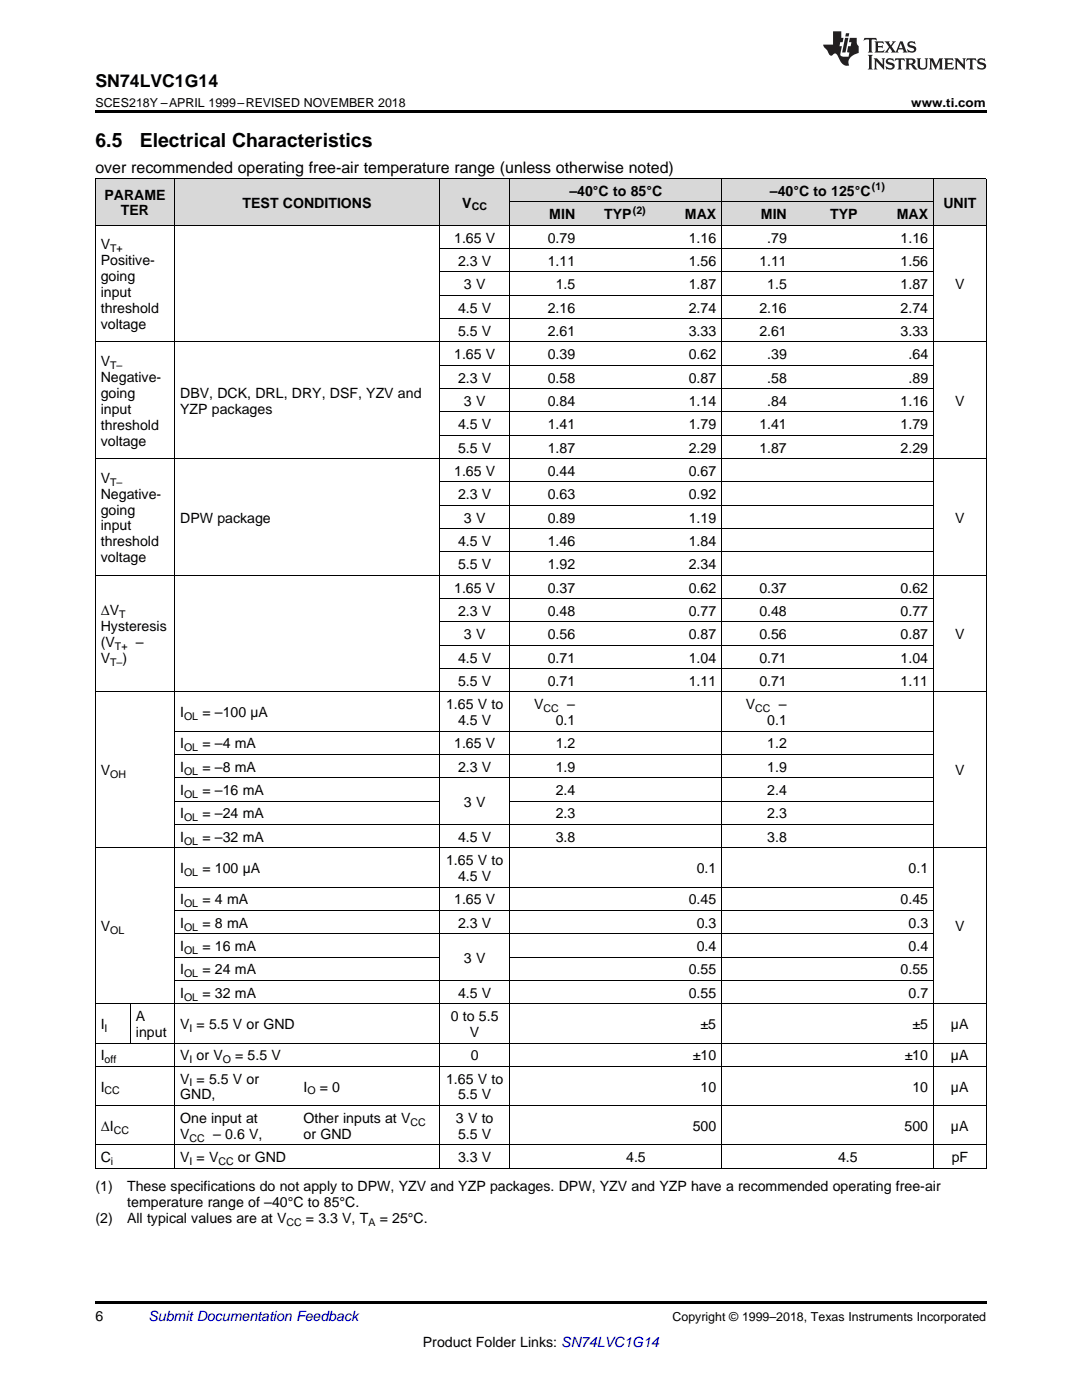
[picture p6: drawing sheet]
<svg xmlns="http://www.w3.org/2000/svg" width="216mm" height="279mm" viewBox="0 0 216 279" stroke-linecap="round" stroke-linejoin="round" font-family="sans-serif">
<defs><g id="words">
<g font-size="3.9">
<text x="19" y="29.3">6.5</text>
<text x="27.9" y="29.3">Electrical Characteristics</text>
</g>
<text font-size="3.5" x="19" y="17.3">SN74LVC1G14</text>
<text font-size="3.2" x="19" y="34.4">over recommended operating free-air temperature range (unless otherwise noted)</text>
<g font-size="2.8">
<text x="20.8" y="39.8">PARAME</text>
<text x="48.4" y="41.4">TEST CONDITIONS</text>
<text x="92.3" y="41.4">V</text>
<text x="113.6" y="39.1">–40°C to 85°</text>
<text x="130.1" y="39.1">C</text>
<text x="153.6" y="39.1">–40</text>
<text x="158.3" y="39.1">°C to 125°C</text>
<text x="188.2" y="41.4">UNIT</text>
<text x="24.1" y="43">TER</text>
<text x="109.6" y="43.7">MIN</text>
<text x="120.5" y="43.7">TYP</text>
<text x="136.7" y="43.7">MAX</text>
<text x="151.8" y="43.7">MIN</text>
<text x="165.6" y="43.7">TYP</text>
<text x="178.9" y="43.7">MAX</text>
<text x="20.1" y="49.8">V</text>
<text x="20.1" y="53">Positive-</text>
<text x="90.6" y="48.4">1.65 V</text>
<text x="91.4" y="53.1">2.3 V</text>
<text x="109.3" y="48.4">0.79</text>
<text x="109.3" y="53.1">1.11</text>
<text x="137.4" y="48.4">1.16</text>
<text x="137.4" y="53.1">1.56</text>
<text x="151.5" y="53.1">1.11</text>
<text x="153.1" y="48.4">.79</text>
<text x="179.7" y="48.4">1.16</text>
<text x="179.7" y="53.1">1.56</text>
<text x="20.1" y="56.1">going</text>
<text x="20.1" y="59.3">input</text>
<text x="92.6" y="57.7">3 V</text>
<text x="110.9" y="57.7">1.5</text>
<text x="137.4" y="57.7">1.87</text>
<text x="153.1" y="57.7">1.5</text>
<text x="179.7" y="57.7">1.87</text>
<text x="190.6" y="57.7">V</text>
<text x="20.1" y="62.5">threshold</text>
<text x="20.1" y="65.7">voltage</text>
<text x="91.4" y="62.4">4.5 V</text>
<text x="109.3" y="62.4">2.16</text>
<text x="137.4" y="62.4">2.74</text>
<text x="151.5" y="62.4">2.16</text>
<text x="179.7" y="62.4">2.74</text>
<text x="90.6" y="71.7">1.65 V</text>
<text x="91.4" y="67">5.5 V</text>
<text x="109.3" y="67">2.61</text>
<text x="109.3" y="71.7">0.39</text>
<text x="137.4" y="67">3.33</text>
<text x="137.4" y="71.7">0.62</text>
<text x="151.5" y="67">2.61</text>
<text x="153.1" y="71.7">.39</text>
<text x="179.7" y="67">3.33</text>
<text x="181.3" y="71.7">.64</text>
<text x="20.1" y="73.1">V</text>
<text x="20.1" y="76.2">Negative-</text>
<text x="91.4" y="76.3">2.3 V</text>
<text x="109.3" y="76.3">0.58</text>
<text x="137.4" y="76.3">0.87</text>
<text x="153.1" y="76.3">.58</text>
<text x="181.3" y="76.3">.89</text>
<text x="20.1" y="79.4">going</text>
<text x="20.1" y="82.6">input</text>
<text x="35.9" y="79.4">DBV, DCK, DRL, DRY, DSF, YZV and</text>
<text x="35.9" y="82.6">YZP packages</text>
<text x="92.6" y="81">3 V</text>
<text x="109.3" y="81">0.84</text>
<text x="137.4" y="81">1.14</text>
<text x="153.1" y="81">.84</text>
<text x="179.7" y="81">1.16</text>
<text x="190.6" y="81">V</text>
<text x="20.1" y="85.8">threshold</text>
<text x="20.1" y="88.9">voltage</text>
<text x="91.4" y="85.7">4.5 V</text>
<text x="109.3" y="85.7">1.41</text>
<text x="137.4" y="85.7">1.79</text>
<text x="151.5" y="85.7">1.41</text>
<text x="179.7" y="85.7">1.79</text>
<text x="90.6" y="95">1.65 V</text>
<text x="91.4" y="90.3">5.5 V</text>
<text x="109.3" y="90.3">1.87</text>
<text x="109.3" y="95">0.44</text>
<text x="137.4" y="90.3">2.29</text>
<text x="137.4" y="95">0.67</text>
<text x="151.5" y="90.3">1.87</text>
<text x="179.7" y="90.3">2.29</text>
<text x="20.1" y="96.3">V</text>
<text x="20.1" y="99.5">Negative-</text>
<text x="91.4" y="99.6">2.3 V</text>
<text x="109.3" y="99.6">0.63</text>
<text x="137.4" y="99.6">0.92</text>
<text x="20.1" y="102.7">going</text>
<text x="20.1" y="105.9">input</text>
<text x="35.9" y="104.3">DPW package</text>
<text x="92.6" y="104.3">3 V</text>
<text x="109.3" y="104.3">0.89</text>
<text x="137.4" y="104.3">1.19</text>
<text x="190.6" y="104.3">V</text>
<text x="20.1" y="109">threshold</text>
<text x="20.1" y="112.2">voltage</text>
<text x="91.4" y="108.9">4.5 V</text>
<text x="91.4" y="113.6">5.5 V</text>
<text x="109.3" y="108.9">1.46</text>
<text x="109.3" y="113.6">1.92</text>
<text x="137.4" y="108.9">1.84</text>
<text x="137.4" y="113.6">2.34</text>
<text x="90.6" y="118.3">1.65 V</text>
<text x="109.3" y="118.3">0.37</text>
<text x="137.4" y="118.3">0.62</text>
<text x="151.5" y="118.3">0.37</text>
<text x="179.7" y="118.3">0.62</text>
<text x="20.1" y="122.8">ΔV</text>
<text x="20.1" y="126">Hysteresis</text>
<text x="91.4" y="122.9">2.3 V</text>
<text x="109.3" y="122.9">0.48</text>
<text x="137.4" y="122.9">0.77</text>
<text x="151.5" y="122.9">0.48</text>
<text x="179.7" y="122.9">0.77</text>
<text x="20.1" y="129.2">(V</text>
<text x="27.1" y="129.2">–</text>
<text x="92.6" y="127.6">3 V</text>
<text x="109.3" y="127.6">0.56</text>
<text x="137.4" y="127.6">0.87</text>
<text x="151.5" y="127.6">0.56</text>
<text x="179.7" y="127.6">0.87</text>
<text x="190.6" y="127.6">V</text>
<text x="20.1" y="132.3">V</text>
<text x="24.4" y="132.3">)</text>
<text x="91.4" y="132.2">4.5 V</text>
<text x="91.4" y="136.9">5.5 V</text>
<text x="109.3" y="132.2">0.71</text>
<text x="109.3" y="136.9">0.71</text>
<text x="137.4" y="132.2">1.04</text>
<text x="137.4" y="136.9">1.11</text>
<text x="151.5" y="132.2">0.71</text>
<text x="151.5" y="136.9">0.71</text>
<text x="179.7" y="132.2">1.04</text>
<text x="179.7" y="136.9">1.11</text>
<text x="35.9" y="143.1">I</text>
<text x="40.4" y="143.1">= –100 µA</text>
<text x="89" y="141.5">1.65 V to</text>
<text x="106.6" y="141.5">V</text>
<text x="113.2" y="141.5">–</text>
<text x="148.8" y="141.5">V</text>
<text x="155.4" y="141.5">–</text>
<text x="35.9" y="149.4">I</text>
<text x="40.4" y="149.4">= –4 mA</text>
<text x="90.6" y="149.4">1.65 V</text>
<text x="91.4" y="144.7">4.5 V</text>
<text x="110.9" y="144.7">0.1</text>
<text x="110.9" y="149.4">1.2</text>
<text x="153.1" y="144.7">0.1</text>
<text x="153.1" y="149.4">1.2</text>
<text x="20.1" y="154.8">V</text>
<text x="35.9" y="154">I</text>
<text x="40.4" y="154">= –8 mA</text>
<text x="91.4" y="154">2.3 V</text>
<text x="110.9" y="154">1.9</text>
<text x="153.1" y="154">1.9</text>
<text x="190.6" y="154.8">V</text>
<text x="35.9" y="158.7">I</text>
<text x="40.4" y="158.7">= –16 mA</text>
<text x="92.6" y="161">3 V</text>
<text x="110.9" y="158.7">2.4</text>
<text x="153.1" y="158.7">2.4</text>
<text x="35.9" y="163.3">I</text>
<text x="35.9" y="168">I</text>
<text x="40.4" y="163.3">= –24 mA</text>
<text x="40.4" y="168">= –32 mA</text>
<text x="91.4" y="168">4.5 V</text>
<text x="110.9" y="163.3">2.3</text>
<text x="110.9" y="168">3.8</text>
<text x="153.1" y="163.3">2.3</text>
<text x="153.1" y="168">3.8</text>
<text x="89" y="172.6">1.65 V to</text>
<text x="35.9" y="174.2">I</text>
<text x="40.4" y="174.2">= 100 µA</text>
<text x="91.4" y="175.8">4.5 V</text>
<text x="139" y="174.2">0.1</text>
<text x="181.3" y="174.2">0.1</text>
<text x="20.1" y="185.9">V</text>
<text x="35.9" y="180.5">I</text>
<text x="35.9" y="185.1">I</text>
<text x="40.4" y="180.5">= 4 mA</text>
<text x="40.4" y="185.1">= 8 mA</text>
<text x="90.6" y="180.5">1.65 V</text>
<text x="91.4" y="185.1">2.3 V</text>
<text x="137.4" y="180.5">0.45</text>
<text x="139" y="185.1">0.3</text>
<text x="179.7" y="180.5">0.45</text>
<text x="181.3" y="185.1">0.3</text>
<text x="190.6" y="185.9">V</text>
<text x="35.9" y="189.8">I</text>
<text x="40.4" y="189.8">= 16 mA</text>
<text x="139" y="189.8">0.4</text>
<text x="181.3" y="189.8">0.4</text>
<text x="35.9" y="194.5">I</text>
<text x="40.4" y="194.5">= 24 mA</text>
<text x="92.6" y="192.1">3 V</text>
<text x="137.4" y="194.5">0.55</text>
<text x="179.7" y="194.5">0.55</text>
<text x="27.1" y="203.8">A</text>
<text x="35.9" y="199.1">I</text>
<text x="40.4" y="199.1">= 32 mA</text>
<text x="90" y="203.8">0 to 5.5</text>
<text x="91.4" y="199.1">4.5 V</text>
<text x="137.4" y="199.1">0.55</text>
<text x="181.3" y="199.1">0.7</text>
<text x="20.1" y="205.4">I</text>
<text x="27.1" y="206.9">input</text>
<text x="35.9" y="205.4">V = 5.5 V or GND</text>
<text x="93.8" y="206.9">V</text>
<text x="139.8" y="205.4">±5</text>
<text x="182.1" y="205.4">±5</text>
<text x="189.8" y="205.4">µA</text>
<text x="20.1" y="211.6">I</text>
<text x="35.9" y="211.6">V or V</text>
<text x="46.9" y="211.6">= 5.5 V</text>
<text x="93.9" y="211.6">0</text>
<text x="138.3" y="211.6">±10</text>
<text x="180.5" y="211.6">±10</text>
<text x="189.8" y="211.6">µA</text>
<text x="20.1" y="217.8">I</text>
<text x="35.9" y="216.3">V = 5.5 V or</text>
<text x="35.9" y="219.4">GND,</text>
<text x="60.6" y="217.8">I</text>
<text x="63.8" y="217.8">= 0</text>
<text x="89" y="216.3">1.65 V to</text>
<text x="91.4" y="219.4">5.5 V</text>
<text x="139.8" y="217.8">10</text>
<text x="182.1" y="217.8">10</text>
<text x="189.8" y="217.8">µA</text>
<text x="20.1" y="225.7">ΔI</text>
<text x="35.9" y="224.1">One input at</text>
<text x="35.9" y="227.3">V</text>
<text x="42.5" y="227.3">– 0.6 V,</text>
<text x="60.6" y="224.1">Other inputs at V</text>
<text x="60.6" y="227.3">or GND</text>
<text x="91" y="224.1">3 V to</text>
<text x="91.4" y="227.3">5.5 V</text>
<text x="138.2" y="225.7">500</text>
<text x="180.5" y="225.7">500</text>
<text x="189.8" y="225.7">µA</text>
<text x="20.1" y="231.9">C</text>
<text x="35.9" y="231.9">V = V</text>
<text x="47.5" y="231.9">or GND</text>
<text x="91.4" y="231.9">3.3 V</text>
<text x="125" y="231.9">4.5</text>
<text x="167.2" y="231.9">4.5</text>
<text x="189.9" y="231.9">pF</text>
<text x="19" y="237.8">(1)</text>
<text x="25.4" y="237.8">These specifications do not apply to DPW, YZV and YZP packages. DPW, YZV and YZP have a recommended operating free-air</text>
<text x="19" y="244.1">(2)</text>
<text x="25.4" y="244.1">All typical values are at V</text>
<text x="25.4" y="240.9">temperature range of –40°C to 85°C.</text>
<text x="61" y="244.1">= 3.3 V, T</text>
<text x="75.8" y="244.1">= 25°C.</text>
<text x="19" y="263.6">6</text>
<text x="84.4" y="268.9">Product Folder Links: SN74LVC1G14</text>
</g>
<text font-size="2.8" fill="#0000c8" x="29.6" y="263.6">Submit Documentation Feedback</text>
<g font-size="2.5">
<text x="19" y="21.4">SCES218Y –APRIL 1999–REVISED NOVEMBER 2018</text>
<text x="181.8" y="21.4">www.ti.com</text>
<text x="134.2" y="263.6">Copyright © 1999–2018, Texas Instruments Incorporated</text>
</g>
<g font-size="2.1">
<text x="94.1" y="42">CC</text>
<text x="174" y="38">(1)</text>
<text x="126.3" y="42.6">(2)</text>
<text x="22" y="50.3">T+</text>
<text x="22" y="73.6">T–</text>
<text x="22" y="96.9">T–</text>
<text x="23.8" y="123.4">T</text>
<text x="22.9" y="129.7">T+</text>
<text x="22" y="132.9">T–</text>
<text x="36.7" y="143.7">OL</text>
<text x="108.4" y="142.1">CC</text>
<text x="150.7" y="142.1">CC</text>
<text x="36.7" y="149.9">OL</text>
<text x="22" y="155.3">OH</text>
<text x="36.7" y="154.6">OL</text>
<text x="36.7" y="159.2">OL</text>
<text x="36.7" y="163.9">OL</text>
<text x="36.7" y="168.6">OL</text>
<text x="36.7" y="174.8">OL</text>
<text x="36.7" y="181">OL</text>
<text x="36.7" y="185.7">OL</text>
<text x="22" y="186.4">OL</text>
<text x="36.7" y="190.4">OL</text>
<text x="36.7" y="195">OL</text>
<text x="36.7" y="199.7">OL</text>
<text x="20.9" y="205.9">I</text>
<text x="37.8" y="205.9">I</text>
<text x="20.9" y="212.2">off</text>
<text x="37.8" y="212.2">I</text>
<text x="44.5" y="212.2">O</text>
<text x="20.9" y="218.4">CC</text>
<text x="37.8" y="216.8">I</text>
<text x="61.3" y="218.4">O</text>
<text x="22.7" y="226.2">CC</text>
<text x="37.8" y="227.8">CC</text>
<text x="81.9" y="224.6">CC</text>
<text x="22.1" y="232.5">i</text>
<text x="37.8" y="232.5">I</text>
<text x="43.6" y="232.5">CC</text>
<text x="57.1" y="244.7">CC</text>
<text x="73.5" y="244.7">A</text>
</g>
</g></defs>
<g fill="#d8d8d8">
<path d="M19 35.7h7.1v9.3h-7.1z"/>
<path d="M26.1 35.7h8.8v9.3h-8.8z"/>
<path d="M34.9 35.7h24.6v9.3h-24.6z"/>
<path d="M59.5 35.7h28.2v9.3h-28.2z"/>
<path d="M87.7 35.7h14.1v9.3h-14.1z"/>
<path d="M186.3 35.7h10.5v9.3h-10.5z"/>
<path d="M101.8 40.4h14.1v4.6h-14.1z"/>
<path d="M115.9 40.4h14v4.6h-14z"/>
<path d="M129.9 40.4h14.1v4.6h-14.1z"/>
<path d="M144 40.4h14.1v4.6h-14.1z"/>
<path d="M158.1 40.4h14.1v4.6h-14.1z"/>
<path d="M172.2 40.4h14.1v4.6h-14.1z"/>
<path d="M101.8 35.7h14.1v4.7h-14.1z"/>
<path d="M115.9 35.7h14v4.7h-14z"/>
<path d="M129.9 35.7h14.1v4.7h-14.1z"/>
<path d="M144 35.7h14.1v4.7h-14.1z"/>
<path d="M158.1 35.7h14.1v4.7h-14.1z"/>
<path d="M172.2 35.7h14.1v4.7h-14.1z"/>
</g>
<path d="M19 22h177.8v.5h-177.8zM19 233.2h.2zM34.8 233.2h.1zM59.4 233.2h.1zM87.6 233.2h.1zM101.7 233.2h.1zM115.7 233.2h.2zM129.8 233.2h.1zM143.9 233.2h.1zM186.2 233.2h.1zM196.7 233.2h.1zM19 259.7h177.8v.5h-177.8z" fill="#000"/>
<g fill="none" stroke="#000" stroke-width=".2">
<path d="M19 35.6h177.8M19.1 35.7v197.5M34.8 35.7v197.5M87.6 35.7v197.5M101.7 35.7v197.5M144 35.7v197.5M186.2 35.7v197.5M196.8 35.7v197.5M19 45h177.8M87.7 58.9h98.6M87.7 54.3h98.6M87.7 49.6h98.6"/>
<path d="M101.8 40.3h84.4M19 68.2h177.8M87.7 77.6h98.6M87.7 72.9h98.6M87.7 63.6h98.6M19 91.5h177.8M87.7 96.2h98.6M87.7 86.9h98.6M87.7 82.2h98.6M19 114.8h177.8M87.7 119.5h98.6M87.7 110.2h98.6"/>
<path d="M87.7 105.5h98.6M87.7 100.8h98.6M19 138.1h177.8M87.7 133.4h98.6M87.7 128.8h98.6M87.7 124.1h98.6M34.9 159.9h52.8M34.9 155.2h151.4M34.9 150.6h151.4M34.9 145.9h151.4M101.8 159.9h84.5M19 169.2h177.8"/>
<path d="M34.9 177h151.4M34.9 164.6h151.4M34.9 195.7h151.4M34.9 191h52.8M34.9 186.4h151.4M34.9 181.7h151.4M101.8 191h84.5M19 212.8h177.8M19 208.2h177.8M19 200.3h177.8M26 200.3v7.9M19 233.1h177.8"/>
<path d="M19 228.5h177.8M19 220.6h177.8"/>
</g>
<g fill="#231f20">
<path d="M172.5 7.6l-.1 .5 .4-.2h.6v.1v2.1l-.2 .4h.9l-.2-.4v-2.1l.1-.1h.5l.5 .2-.2-.5zM174.5 8.3l.2 .3v1.5l-.2 .4h1.8l.2-.6a1.04 1.04 0 0 1-1.3 .2v-.7h.6l.3 .2v-.6l-.3 .2h-.6v-.6l.8-.1 .4 .3-.2-.5zM176.5 8.3l.9 1.1-.9 1.1h.8l-.2-.2 .4-.7 .5 .7-.2 .2h1.5l-.2-.2 .2-.4h.9l.1 .4-.2 .2h1l-.3-.3-.7-1.9h-.5l-.9 2-.8-1 .9-1h-.8l.1 .3-.4 .5-.3-.6 .1-.2zM179.7 8.6l.4 1h-.7zM181.3 8.4a.63 .63 0 0 0-.2 .7 .63 .63 0 0 0 .6 .4l.6 .2 .1 .2a.75 .75 0 0 1-.7 .4 .75 .75 0 0 1-.6-.5l.1 .7 .1-.1a1.11 1.11 0 0 0 1.5-.6 1.13 1.13 0 0 0-1.2-.8l-.1-.4a1.04 1.04 0 0 1 1.2 .2l-.2-.5-.2 .1-.4-.2zM173.2 10.9l.2 .4v2.2l-.2 .4h1l-.3-.4v-2.2l.3-.4zM174.3 11.6l.3 .4v1.5l-.3 .4h.8l-.2-.4v-1.3l1.5 1.7v-1.9l.2-.4h-.7l.2 .4v.9l-1.1-1.3zM177 11.8a.62 .62 0 0 0-.2 .7 .62 .62 0 0 0 .6 .4l.6 .1 .1 .3a.76 .76 0 0 1-.7 .3 .76 .76 0 0 1-.7-.4l.2 .7 .1-.1a1.11 1.11 0 0 0 1.5-.6 1.13 1.13 0 0 0-1.2-.8l-.1-.4a1.04 1.04 0 0 1 1.2 .2l-.2-.6-.2 .1-.5-.1zM178.7 11.6l-.2 .6a.61 .61 0 0 1 .8-.3v1.6l-.2 .4h.9l-.2-.4v-1.6a.63 .63 0 0 1 .7 .3l-.1-.6zM180.6 11.6l.3 .4v1.5l-.3 .4h1l-.2-.2-.1-.8 .6 .2a.76 .76 0 0 0 1.2 .7l-1-1a.58 .58 0 0 0 .6-.5 .58 .58 0 0 0-.5-.6zM181.4 11.9h.1a.45 .45 0 0 1 .5 .1 .45 .45 0 0 1 .1 .5l-.8 .2zM182.9 11.6l.2 .2a2.17 2.17 0 0 0 .3 1.9 .99 .99 0 0 0 1.6-.6v-1.1l.2-.4h-.7l.2 .2a1.92 1.92 0 0 1-.2 1.8 .6 .6 0 0 1-.9-.5v-1.1l.2-.4zM185.4 11.6l.2 .4v1.5l-.2 .4h.7l-.2-.4v-1.4l.8 1.8 .8-1.8v1.4l-.2 .4h.9l-.2-.4v-1.5l.2-.4h-.8l-.6 1.5-.6-1.5zM188.4 11.6l.2 .4v1.5l-.2 .4h1.8l.1-.6a1.04 1.04 0 0 1-1.2 .1v-.6h.5l.4 .2v-.6l-.4 .2h-.5v-.7h.8l.3 .3-.1-.6zM190.5 11.6l.2 .4v1.5l-.2 .4h.7l-.2-.4v-1.3l1.5 1.7v-1.9l.2-.4h-.7l.2 .4v.9l-1.1-1.3zM192.9 11.6l-.1 .6a.61 .61 0 0 1 .7-.3l.1 1.6-.3 .4h1l-.3-.4 .1-1.6a.63 .63 0 0 1 .7 .3l-.1-.6zM195.2 11.8a.62 .62 0 0 0-.2 .7 .62 .62 0 0 0 .6 .4l.6 .1 .1 .3a.76 .76 0 0 1-.7 .3 .76 .76 0 0 1-.6-.4l.1 .7 .1-.1a1.11 1.11 0 0 0 1.6-.6 1.13 1.13 0 0 0-1.3-.8l-.1-.4a1.04 1.04 0 0 1 1.2 .2l-.1-.6-.2 .1-.5-.1z"/>
<path d="M166.2 6.3v2.6h-1.9v.4l.8 .9a.91 .91 0 0 0 1 .8 .56 .56 0 0 1 .5-.3 .56 .56 0 0 1 .5 .3l.4 .8a1.53 1.53 0 0 0 1.9 1.2 1.54 1.54 0 0 1 1-2.1l.9-.3v-1.4a1.52 1.52 0 0 1-.4-1.6h-1.3l-.2 .8h.5l-.2 .8h-.5l-.1 1v.2l.4 .1-.2 .8a1.93 1.93 0 0 1-1.6-.3l.3-1.8h-.5l.2-.8h.4l.2-.8h-.4v-1.3zM168.6 7.6l-.6 2.9h.7l.6-2.9zM168.8 6.6l-.1 .7h.6l.2-.7z"/>
</g>
<use href="#words"/>
</svg>
